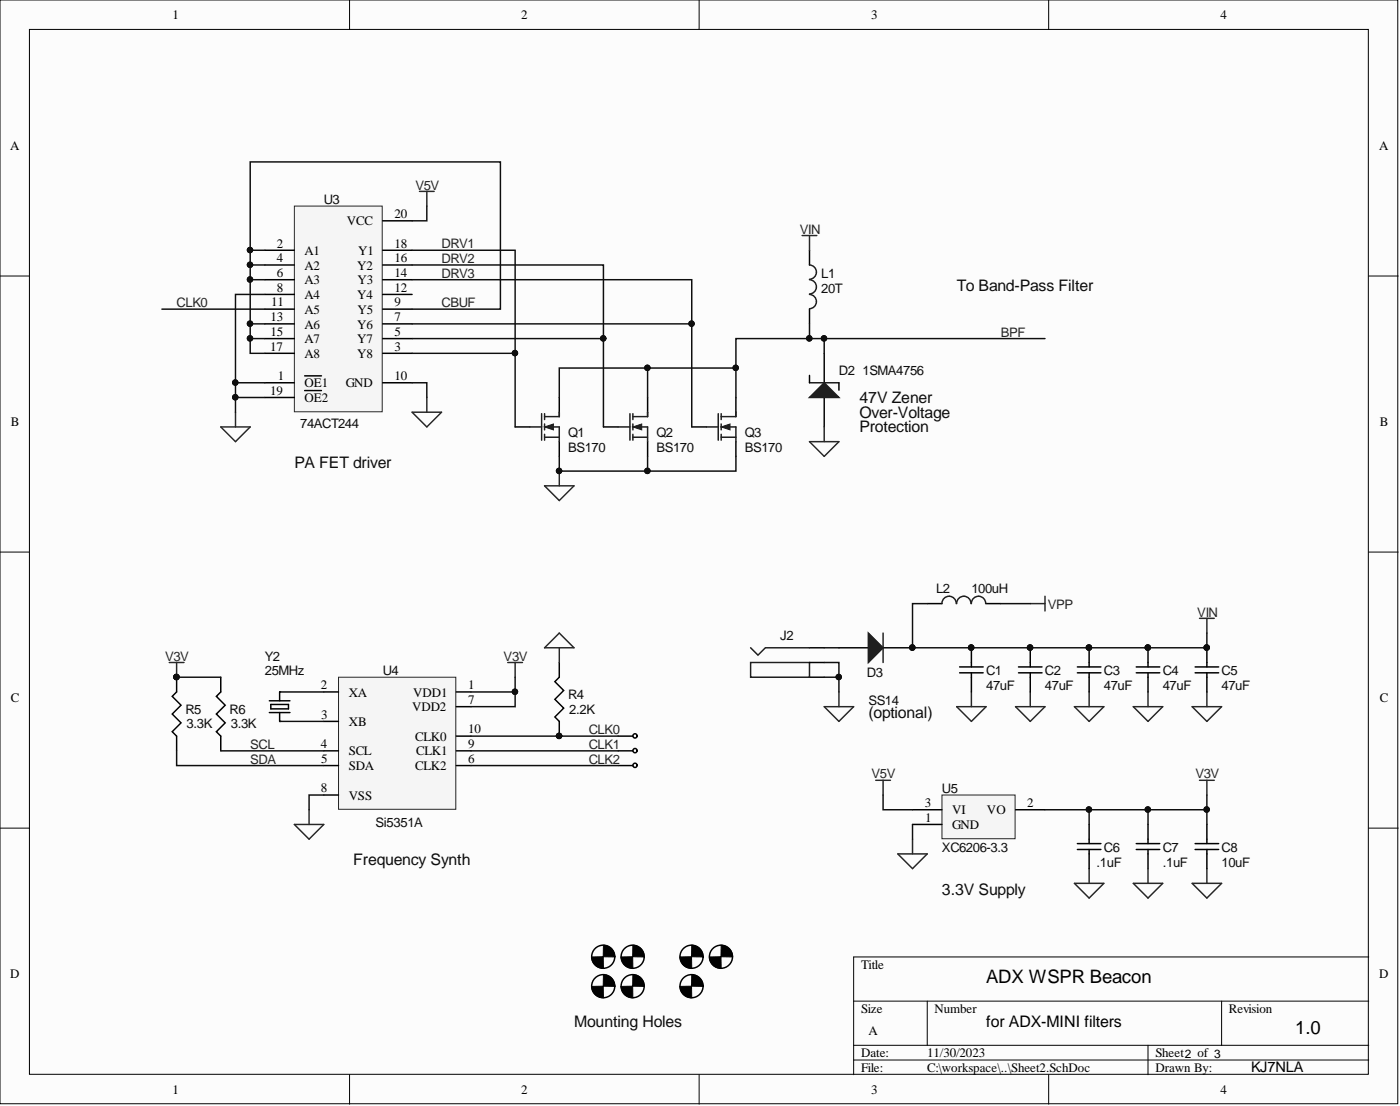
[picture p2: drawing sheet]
<svg xmlns="http://www.w3.org/2000/svg" width="241mm" height="190mm" viewBox="0 0 241 190" stroke-linecap="round" stroke-linejoin="round" font-family="sans-serif">
<defs><g id="words">
<g font-size="3.2">
<text x="170" y="169.2">ADX WSPR Beacon</text>
<text x="223.2" y="178.1">1.0</text>
</g>
<g font-size="2.7" fill="#0e0e0e">
<text x="164.9" y="50.1">To Band-Pass Filter</text>
<text x="148.1" y="69.4">47V Zener</text>
<text x="148.1" y="72">Over-Voltage</text>
<text x="148.1" y="74.5">Protection</text>
<text x="50.7" y="80.6">PA FET driver</text>
<text x="149.7" y="123.7">(optional)</text>
<text x="60.9" y="149">Frequency Synth</text>
<text x="162.4" y="154.1">3.3V Supply</text>
<text x="98.9" y="176.9">Mounting Holes</text>
</g>
<text font-size="2.7" x="170" y="176.9">for ADX-MINI filters</text>
<text font-size="2.5" x="215.6" y="184.6">KJ7NLA</text>
<g font-size="2.3" fill="#0e0e0e">
<text x="55.8" y="35.2">U3</text>
<text x="141.6" y="47.9">L1</text>
<text x="141.6" y="50.4">20T</text>
<text x="144.6" y="64.6">D2</text>
<text x="148.7" y="64.6">1SMA4756</text>
<text x="51.8" y="73.7">74ACT244</text>
<text x="97.9" y="75.2">Q1</text>
<text x="97.9" y="77.8">BS170</text>
<text x="113.1" y="75.2">Q2</text>
<text x="113.1" y="77.8">BS170</text>
<text x="128.4" y="75.2">Q3</text>
<text x="128.4" y="77.8">BS170</text>
<text x="161.3" y="102.1">L2</text>
<text x="167.4" y="102.1">100uH</text>
<text x="45.7" y="113.8">Y2</text>
<text x="134.4" y="110.2">J2</text>
<text x="45.7" y="116.3">25MHz</text>
<text x="66" y="116.3">U4</text>
<text x="149.4" y="116.6">D3</text>
<text x="170" y="118.9">47uF</text>
<text x="170" y="116.3">C1</text>
<text x="180.1" y="118.9">47uF</text>
<text x="180.1" y="116.3">C2</text>
<text x="190.3" y="118.9">47uF</text>
<text x="190.3" y="116.3">C3</text>
<text x="200.4" y="118.9">47uF</text>
<text x="200.4" y="116.3">C4</text>
<text x="210.6" y="118.9">47uF</text>
<text x="210.6" y="116.3">C5</text>
<text x="32" y="122.9">R5</text>
<text x="32.2" y="125.5">3.3K</text>
<text x="39.6" y="122.9">R6</text>
<text x="39.8" y="125.5">3.3K</text>
<text x="97.9" y="120.4">R4</text>
<text x="98.1" y="122.9">2.2K</text>
<text x="149.7" y="121.4">SS14</text>
<text x="162.4" y="136.6">U5</text>
<text x="64.7" y="142.5">Si5351A</text>
<text x="162.4" y="146.8">XC6206-3.3</text>
<text x="189" y="149.3">.1uF</text>
<text x="190.3" y="146.8">C6</text>
<text x="200.4" y="149.3">.1uF</text>
<text x="200.4" y="146.8">C7</text>
<text x="210.6" y="149.3">10uF</text>
<text x="210.6" y="146.8">C8</text>
</g>
<g font-size="2.3" fill="#262626">
<text x="71.6" y="32.6">V5V</text>
<text x="137.9" y="40.3">VIN</text>
<text x="76.1" y="45.3">DRV2</text>
<text x="76.1" y="47.9">DRV3</text>
<text x="76.1" y="42.8">DRV1</text>
<text x="30.4" y="52.9">CLK0</text>
<text x="76.1" y="52.9">CBUF</text>
<text x="172.5" y="58">BPF</text>
<text x="180.6" y="104.9">VPP</text>
<text x="206.4" y="106.2">VIN</text>
<text x="28.5" y="113.8">V3V</text>
<text x="86.8" y="113.8">V3V</text>
<text x="43.1" y="129">SCL</text>
<text x="43.1" y="131.5">SDA</text>
<text x="101.5" y="129">CLK1</text>
<text x="101.5" y="131.5">CLK2</text>
<text x="101.5" y="126.5">CLK0</text>
<text x="150.2" y="134.1">V5V</text>
<text x="206" y="134.1">V3V</text>
</g>
<g font-size="2.2">
<text x="29.7" y="3.3">1</text>
<text x="89.9" y="3.3">2</text>
<text x="150.2" y="3.3">3</text>
<text x="210.3" y="3.3">4</text>
<text x="1.8" y="25.8">A</text>
<text x="237.7" y="25.8">A</text>
<text x="59.8" y="38.8">VCC</text>
<text x="68" y="37.6">20</text>
<text x="47.7" y="42.6">2</text>
<text x="47.7" y="45.2">4</text>
<text x="47.7" y="47.7">6</text>
<text x="52.5" y="43.9">A1</text>
<text x="52.5" y="46.4">A2</text>
<text x="61.5" y="46.4">Y2</text>
<text x="61.7" y="43.9">Y1</text>
<text x="68" y="47.7">14</text>
<text x="68" y="45.2">16</text>
<text x="68" y="42.6">18</text>
<text x="46.8" y="52.8">11</text>
<text x="47.7" y="50.2">8</text>
<text x="52.5" y="49">A3</text>
<text x="52.5" y="51.5">A4</text>
<text x="61.5" y="51.5">Y4</text>
<text x="61.6" y="49">Y3</text>
<text x="68" y="50.2">12</text>
<text x="68" y="52.8">9</text>
<text x="46.7" y="55.3">13</text>
<text x="46.7" y="57.8">15</text>
<text x="52.5" y="54">A5</text>
<text x="52.5" y="56.6">A6</text>
<text x="52.5" y="59.1">A7</text>
<text x="61.5" y="59.1">Y7</text>
<text x="61.5" y="56.6">Y6</text>
<text x="61.6" y="54">Y5</text>
<text x="68" y="57.8">5</text>
<text x="68" y="55.3">7</text>
<text x="46.6" y="60.4">17</text>
<text x="47.9" y="65.5">1</text>
<text x="52.5" y="61.7">A8</text>
<text x="61.5" y="61.7">Y8</text>
<text x="68" y="60.4">3</text>
<text x="68" y="65.5">10</text>
<text x="46.6" y="68">19</text>
<text x="52.5" y="66.7">OE1</text>
<text x="52.5" y="69.3">OE2</text>
<text x="59.6" y="66.7">GND</text>
<text x="1.9" y="73.3">B</text>
<text x="237.8" y="73.3">B</text>
<text x="55.3" y="118.7">2</text>
<text x="60.1" y="120">XA</text>
<text x="71.2" y="120">VDD1</text>
<text x="80.7" y="118.7">1</text>
<text x="1.9" y="120.9">C</text>
<text x="55.4" y="123.8">3</text>
<text x="60.1" y="125.1">XB</text>
<text x="71" y="122.5">VDD2</text>
<text x="80.7" y="121.2">7</text>
<text x="237.8" y="120.9">C</text>
<text x="55.3" y="128.9">4</text>
<text x="55.4" y="131.4">5</text>
<text x="60.1" y="130.1">SCL</text>
<text x="71.5" y="127.6">CLK0</text>
<text x="71.7" y="130.1">CLK1</text>
<text x="80.7" y="126.3">10</text>
<text x="80.7" y="128.9">9</text>
<text x="80.7" y="131.4">6</text>
<text x="55.3" y="136.5">8</text>
<text x="60.1" y="132.7">SDA</text>
<text x="60.1" y="137.7">VSS</text>
<text x="71.5" y="132.7">CLK2</text>
<text x="159.4" y="139">3</text>
<text x="159.5" y="141.5">1</text>
<text x="164.1" y="140.3">VI</text>
<text x="164.1" y="142.8">GND</text>
<text x="170.1" y="140.3">VO</text>
<text x="177.1" y="139">2</text>
<text x="148.4" y="166.8">Title</text>
<text x="1.8" y="168.4">D</text>
<text x="237.7" y="168.4">D</text>
<text x="148.4" y="174.4">Size</text>
<text x="149.7" y="178.2">A</text>
<text x="161.1" y="174.4">Number</text>
<text x="211.8" y="174.4">Revision</text>
<text x="148.4" y="182">Date:</text>
<text x="148.4" y="184.6">File:</text>
<text x="159.8" y="182">11/30/2023</text>
<text x="159.8" y="184.6">C:\workspace\..\Sheet2.SchDoc</text>
<text x="199.1" y="182">Sheet2 of 3</text>
<text x="199.1" y="184.6">Drawn By:</text>
<text x="29.7" y="188.4">1</text>
<text x="89.9" y="188.4">2</text>
<text x="150.2" y="188.4">3</text>
<text x="210.3" y="188.4">4</text>
</g>
</g></defs>
<g fill="#fcfcfc" stroke="#000" stroke-width=".17">
<path d="M0 0h240.9v190.1h-240.9z"/>
<path d="M5.1 5.1h230.7v179.9h-230.7z"/>
</g>
<g fill="none" stroke="#000" stroke-width=".17">
<path d="M60.2 0v5.1M120.5 0v5.1M180.7 0v5.1M0 47.5h5.1M235.9 47.5h5.1M0 95.1h5.1M235.9 95.1h5.1M0 142.6h5.1M235.9 142.6h5.1M147.1 172.4h88.8M159.8 172.4v7.6M210.6 172.4v7.6"/>
<path d="M235.9 164.8h-88.8v20.3M60.2 185.1v5.1M120.5 185.1v5.1M147.1 180h88.8M147.1 182.6h88.8M180.7 185.1v5.1M197.9 180v5.1"/>
</g>
<path d="M119.2 73.5h2.6M126.8 68.5v2.5M126.8 76.1v2.5" fill="none" stroke="#000" stroke-width=".25"/>
<path d="M121.8 73.5h2M123.8 71.3v4.5M124.3 71.8h2.5M124.3 73.5h2.5v2.6M124.3 75.3h2.5M124.3 71.3v1M124.3 73v1M124.3 74.8v1" fill="none" stroke="#1c1c1c" stroke-width=".25"/>
<path d="M124.3 73.5l1.5-.5v1z" fill="#1c1c1c"/>
<path d="M124.3 73.5l1.5-.5v1z" fill="none" stroke="#1c1c1c" stroke-width=".17"/>
<path d="M106.5 73.5h2.1M108.6 71.3v4.5M109.1 71.8h2.5M109.1 73.5h2.5v2.6M109.1 75.3h2.5M109.1 71.3v1M109.1 73v1M109.1 74.8v1M126.8 71v.8" fill="none" stroke="#1c1c1c" stroke-width=".25"/>
<path d="M104 73.5h2.5M111.6 68.5v2.5M111.6 76.1v2.5" fill="none" stroke="#000" stroke-width=".25"/>
<path d="M109.1 73.5l1.5-.5v1z" fill="#1c1c1c"/>
<path d="M109.1 73.5l1.5-.5v1z" fill="none" stroke="#1c1c1c" stroke-width=".17"/>
<path d="M91.3 73.5h2.1M93.4 71.3v4.5M93.9 71.8h2.5M93.9 73.5h2.5v2.6M93.9 75.3h2.5M93.9 71.3v1M93.9 73v1M93.9 74.8v1M111.6 71v.8" fill="none" stroke="#1c1c1c" stroke-width=".25"/>
<path d="M88.8 73.5h2.5M96.4 68.5v2.5M96.4 76.1v2.5" fill="none" stroke="#000" stroke-width=".25"/>
<path d="M93.9 73.5l1.5-.5v1z" fill="#1c1c1c"/>
<path d="M93.9 73.5l1.5-.5v1z" fill="none" stroke="#1c1c1c" stroke-width=".17"/>
<path d="M96.4 71v.8" fill="none" stroke="#1c1c1c" stroke-width=".25"/>
<path d="M93.9 83.7h5l-2.5 2.5zM96.4 81.1v2.6M29.2 114.1h2.5M30.4 114.1v2.5M87.5 114.1h2.6M88.8 114.1v2.5M53.3 139.5v2.5M50.7 142h5.1l-2.5 2.5z" fill="none" stroke="#262626" stroke-width=".25"/>
<g fill="#0e0e0e" stroke="#0e0e0e" stroke-width=".17">
<circle cx="96.4" cy="81.1" r=".47"/>
<circle cx="30.4" cy="116.6" r=".47"/>
</g>
<path d="M58.3 116.6h20.3v22.8h-20.3z" fill="#f5f5f5" stroke="#262626" stroke-width=".17"/>
<g fill="none" stroke="#000" stroke-width=".25">
<path d="M55.8 119.2h2.5M78.6 119.2h2.6M55.8 124.3h2.5M55.8 129.3h2.5M55.8 131.9h2.5M55.8 136.9h2.5M78.6 129.3h2.6M78.6 131.9h2.6M78.6 121.7h2.6M78.6 126.8h2.6M185.7 145.3h4.1M185.7 146.3h4.1"/>
<path d="M187.7 142v3.3M187.7 146.3v3.3M195.8 145.3h4.1M195.8 146.3h4.1M197.9 142v3.3M197.9 146.3v3.3M206 145.3h4M206 146.3h4M208 142v3.3M208 146.3v3.3"/>
</g>
<path d="M206.7 134.4h2.6M208 134.4v2.5M154.7 147.1h5.1l-2.5 2.5zM157.3 144.5v2.6M185.2 152.2h5.1l-2.6 2.5zM187.7 149.6v2.6M195.3 152.2h5.1l-2.5 2.5zM197.9 149.6v2.6M205.5 152.2h5.1l-2.6 2.5zM208 149.6v2.6" fill="none" stroke="#262626" stroke-width=".25"/>
<path d="M162.4 136.9h12.6v7.6h-12.6z" fill="#f5f5f5" stroke="#262626" stroke-width=".17"/>
<g fill="none" stroke="#000" stroke-width=".25">
<path d="M139.5 116.6h2.6M139.5 111.6h2.6M139.5 114.1h2.6M157.3 139.5h5.1M175 139.5h5.1M157.3 142h5.1"/>
<circle cx="104" cy="164.8" r="1.99"/>
</g>
<path d="M144.6 119.2v2.5M142.1 121.7h5l-2.5 2.6z" fill="none" stroke="#262626" stroke-width=".25"/>
<path d="M129.4 111.6l1.2 1.2 1.3-1.2h7.6M129.4 114.1h10.1v2.5h-10.1z" fill="none" stroke="#1c1c1c" stroke-width=".25"/>
<g fill="#000" stroke="#000" stroke-width=".17">
<path d="M102 164.8a1.99 1.99 0 0 0 2 2v-2zM102 164.8h2z" fill-rule="evenodd"/>
<path d="M104 162.8v2h2a1.99 1.99 0 0 0-2-2zM104 164.8h2z" fill-rule="evenodd"/>
</g>
<path d="M50.7 35.5h15.2v35.4h-15.2z" fill="#f5f5f5" stroke="#262626" stroke-width=".17"/>
<g fill="none" stroke="#000" stroke-width=".25">
<path d="M66 38h5M45.7 43.1h5M45.7 45.6h5M45.7 48.2h5M45.7 50.7h5M45.7 58.3h5M45.7 55.8h5M45.7 53.2h5M66 43.1h5M66 45.6h5M66 48.2h5M66 50.7h5"/>
<path d="M66 58.3h5M66 55.8h5M66 53.2h5M139.5 43.1v2.5M139.5 53.2v2.6M45.7 65.9h5M45.7 60.9h5M45.7 68.5h5M52.5 64.7h1.5M52.5 67.3h1.5M54.1 64.7h1.3M54.1 67.3h1.3"/>
<path d="M66 65.9h5M66 60.9h5M142.1 60.9v5M142.1 68.5v5"/>
<circle cx="104" cy="169.9" r="1.99"/>
<circle cx="109" cy="169.9" r="1.99"/>
<circle cx="109" cy="164.8" r="1.99"/>
</g>
<path d="M72.3 33h2.5M73.6 33v2.5M138.3 40.6h2.5M139.5 40.6v2.5M38.1 73.5h5l-2.5 2.6zM40.6 71v2.5M71 71h5.1l-2.5 2.5zM73.6 68.5v2.5" fill="none" stroke="#262626" stroke-width=".25"/>
<g fill="#000" stroke="#000" stroke-width=".17">
<path d="M102 169.9a1.99 1.99 0 0 0 2 2v-2zM102 169.9h2z" fill-rule="evenodd"/>
<path d="M104 167.9v2h2a1.99 1.99 0 0 0-2-2zM104 169.9h2z" fill-rule="evenodd"/>
<path d="M107.1 164.8a1.99 1.99 0 0 0 2 2l-.1-2zM107.1 164.8h1.9z" fill-rule="evenodd"/>
<path d="M107.1 169.9a1.99 1.99 0 0 0 2 2l-.1-2zM107.1 169.9h1.9z" fill-rule="evenodd"/>
<path d="M109.1 162.8l-.1 2h2a1.99 1.99 0 0 0-1.9-2zM109 164.8h2z" fill-rule="evenodd"/>
<path d="M109.1 167.9l-.1 2h2a1.99 1.99 0 0 0-1.9-2zM109 169.9h2z" fill-rule="evenodd"/>
</g>
<path d="M139.5 50.7a1.23 1.23 0 0 1 1.2 1.2 1.23 1.23 0 0 1-1.2 1.3M139.5 48.2a1.23 1.23 0 0 1 1.2 1.2 1.23 1.23 0 0 1-1.2 1.2M139.5 45.6a1.23 1.23 0 0 1 1.2 1.3 1.23 1.23 0 0 1-1.2 1.2" fill="none" stroke="#1c1c1c" stroke-width=".25"/>
<path d="M139.5 68.5l2.6-2.6 2.5 2.6z" fill="#1c1c1c"/>
<path d="M139.5 68.5l2.6-2.6 2.5 2.6zM139.5 65.9h5.1" fill="none" stroke="#1c1c1c" stroke-width=".25"/>
<path d="M139.5 64.7v1.2M144.6 65.9v1.3M144.6 111.6h5.1M152.2 111.6h5.1" fill="none" stroke="#000" stroke-width=".25"/>
<path d="M139.5 76.1h5.1l-2.5 2.5zM142.1 73.5v2.6M150.9 134.4h2.6M152.2 134.4v2.5" fill="none" stroke="#262626" stroke-width=".25"/>
<circle cx="157.2" cy="111.5" r=".47" fill="#0e0e0e" stroke="#0e0e0e" stroke-width=".17"/>
<path d="M149.7 109l2.5 2.6-2.5 2.5z" fill="#1c1c1c"/>
<path d="M149.7 109l2.5 2.6-2.5 2.5zM152.2 109v5.1M164.8 104a1.23 1.23 0 0 0-1.2-1.3 1.23 1.23 0 0 0-1.2 1.3M167.4 104a1.23 1.23 0 0 0-1.3-1.3 1.23 1.23 0 0 0-1.2 1.3M169.9 104a1.23 1.23 0 0 0-1.2-1.3 1.23 1.23 0 0 0-1.3 1.3" fill="none" stroke="#1c1c1c" stroke-width=".25"/>
<g fill="#0e0e0e" stroke="#0e0e0e" stroke-width=".17">
<circle cx="157.2" cy="111.5" r=".47"/>
<circle cx="30.4" cy="116.6" r=".47"/>
<circle cx="197.8" cy="111.5" r=".47"/>
<circle cx="208" cy="111.5" r=".47"/>
<circle cx="187.7" cy="111.5" r=".47"/>
<circle cx="177.5" cy="111.5" r=".47"/>
<circle cx="167.4" cy="111.5" r=".47"/>
<circle cx="96.4" cy="126.8" r=".47"/>
<circle cx="111.6" cy="63.4" r=".47"/>
<circle cx="111.6" cy="81.1" r=".47"/>
<circle cx="88.7" cy="119.1" r=".47"/>
<circle cx="187.7" cy="139.4" r=".47"/>
<circle cx="197.8" cy="139.4" r=".47"/>
<circle cx="208" cy="139.4" r=".47"/>
<circle cx="144.6" cy="116.6" r=".47"/>
<circle cx="43.1" cy="45.6" r=".47"/>
<circle cx="43.1" cy="48.1" r=".47"/>
<circle cx="43.1" cy="55.7" r=".47"/>
<circle cx="43.1" cy="58.3" r=".47"/>
<circle cx="43.1" cy="43.1" r=".47"/>
<circle cx="139.5" cy="58.3" r=".47"/>
<circle cx="142" cy="58.3" r=".47"/>
<circle cx="104" cy="58.3" r=".47"/>
<circle cx="119.2" cy="55.7" r=".47"/>
<circle cx="88.7" cy="60.8" r=".47"/>
<circle cx="96.4" cy="81.1" r=".47"/>
<circle cx="40.6" cy="68.4" r=".47"/>
<circle cx="40.6" cy="65.9" r=".47"/>
<circle cx="126.8" cy="63.4" r=".47"/>
</g>
<g fill="none" stroke="#262626" stroke-width=".25">
<path d="M93.9 111.6l2.5-2.6 2.5 2.6zM96.4 111.6v2.5M167.4 119.2v2.5M177.6 119.2v2.5M177.6 104h2.5M180.1 102.7v2.5M187.7 119.2v2.5M197.9 119.2v2.5M206.7 106.5h2.6M208 106.5v2.5M208 119.2v2.5M164.9 121.7h5.1l-2.6 2.6z"/>
<path d="M175 121.7h5.1l-2.5 2.6zM185.2 121.7h5.1l-2.6 2.6zM195.3 121.7h5.1l-2.5 2.6zM205.5 121.7h5.1l-2.6 2.6z"/>
</g>
<g fill="none" stroke="#000" stroke-width=".25">
<path d="M30.4 116.6v2.6l-.7 .7 1.5 1.6-1.5 1.5 1.5 1.5-1.5 1.5 .7 .8v2.5M38.1 116.6v2.6l-.8 .7 1.5 1.6-1.5 1.5 1.5 1.5-1.5 1.5 .8 .8v2.5M48.2 119.2h.1M48.2 119.2v1.5M96.4 114.1v2.5l-.8 .8 1.6 1.5-1.6 1.6 1.6 1.5-1.6 1.5 .8 .8v2.5M159.8 104h2.6M165.4 114.9h4.1M165.4 115.9h4.1M167.4 111.6v3.3M167.4 115.9v3.3M170 104h2.5M175.5 114.9h4.1"/>
<path d="M175.5 115.9h4.1M177.6 111.6v3.3M177.6 115.9v3.3M185.7 114.9h4.1M185.7 115.9h4.1M187.7 111.6v3.3M187.7 115.9v3.3M195.8 114.9h4.1M195.8 115.9h4.1M197.9 111.6v3.3M197.9 115.9v3.3M206 114.9h4"/>
<path d="M206 115.9h4M208 111.6v3.3M208 115.9v3.3M46.4 120.7h3.6M46.4 122.7h3.6M46.7 121.3h3v.8h-3zM48.2 124.3h.1M48.2 122.7v1.6M106.5 129.3h2.6M106.5 131.9h2.6M106.5 126.8h2.6"/>
<circle cx="109.4" cy="129.3" r=".37"/>
<circle cx="109.4" cy="126.8" r=".37"/>
<circle cx="109.4" cy="131.8" r=".37"/>
<circle cx="119.2" cy="169.9" r="1.99"/>
<circle cx="119.2" cy="164.8" r="1.99"/>
<circle cx="124.3" cy="164.8" r="1.99"/>
</g>
<g fill="#000" stroke="#000" stroke-width=".17">
<path d="M117.2 164.8a1.99 1.99 0 0 0 2 2v-2zM117.2 164.8h2z" fill-rule="evenodd"/>
<path d="M117.2 169.9a1.99 1.99 0 0 0 2 2v-2zM117.2 169.9h2z" fill-rule="evenodd"/>
<path d="M119.2 162.8v2h2a1.99 1.99 0 0 0-2-2zM119.2 164.8h2z" fill-rule="evenodd"/>
<path d="M119.2 167.9v2h2a1.99 1.99 0 0 0-2-2zM119.2 169.9h2z" fill-rule="evenodd"/>
<path d="M122.3 164.8a1.99 1.99 0 0 0 2 2v-2zM122.3 164.8h2z" fill-rule="evenodd"/>
<path d="M124.3 162.8v2h2a1.99 1.99 0 0 0-2-2zM124.3 164.8h2z" fill-rule="evenodd"/>
</g>
<g fill="none" stroke="#0e0e0e" stroke-width=".25">
<path d="M73.6 35.5v2.5h-2.6M27.9 53.2h17.8M43.1 43.1v-15.2h43.2v25.3h-15.3M43.1 45.6h2.6M43.1 48.2h2.6M43.1 55.8h2.6M43.1 58.3h2.6M45.7 43.1h-2.6v17.8h2.6M45.7 50.7h-5.1v15.2M71 45.6h33v27.9M71 48.2h48.2v25.3M71 43.1h17.8v30.4"/>
<path d="M71 55.8h48.2M71 58.3h33M139.5 55.8v2.5M142.1 58.3v2.6M180.1 58.3h-53.3v10.2M40.6 68.5h5.1M45.7 65.9h-5.1v5.1M71 65.9h2.6v2.6M71 60.9h17.8M96.4 78.6v2.5h30.4v-2.5M111.6 63.4v5.1M111.6 78.6v2.5"/>
<path d="M126.8 63.4h-30.4v5.1M30.4 116.6h7.7M48.2 119.2h7.6M88.8 116.6v2.6h-7.6M88.8 119.2v2.5h-7.6M142.1 116.6h2.5v2.6M142.1 114.1h2.5v2.5M142.1 111.6h2.5M159.8 104h-2.5v7.6h50.7v-2.6M172.5 104h5.1M30.4 129.3v2.6h25.4M38.1 129.3h17.7"/>
<path d="M48.2 124.3h7.6M55.8 136.9h-2.5v2.6M81.2 126.8h25.3M81.2 129.3h25.3M81.2 131.9h25.3M152.2 136.9v2.6h5.1M180.1 139.5h27.9v2.5M187.7 139.5v2.5M197.9 139.5v2.5M208 136.9v2.6M157.3 142v2.5"/>
</g>
<use href="#words"/>
</svg>
